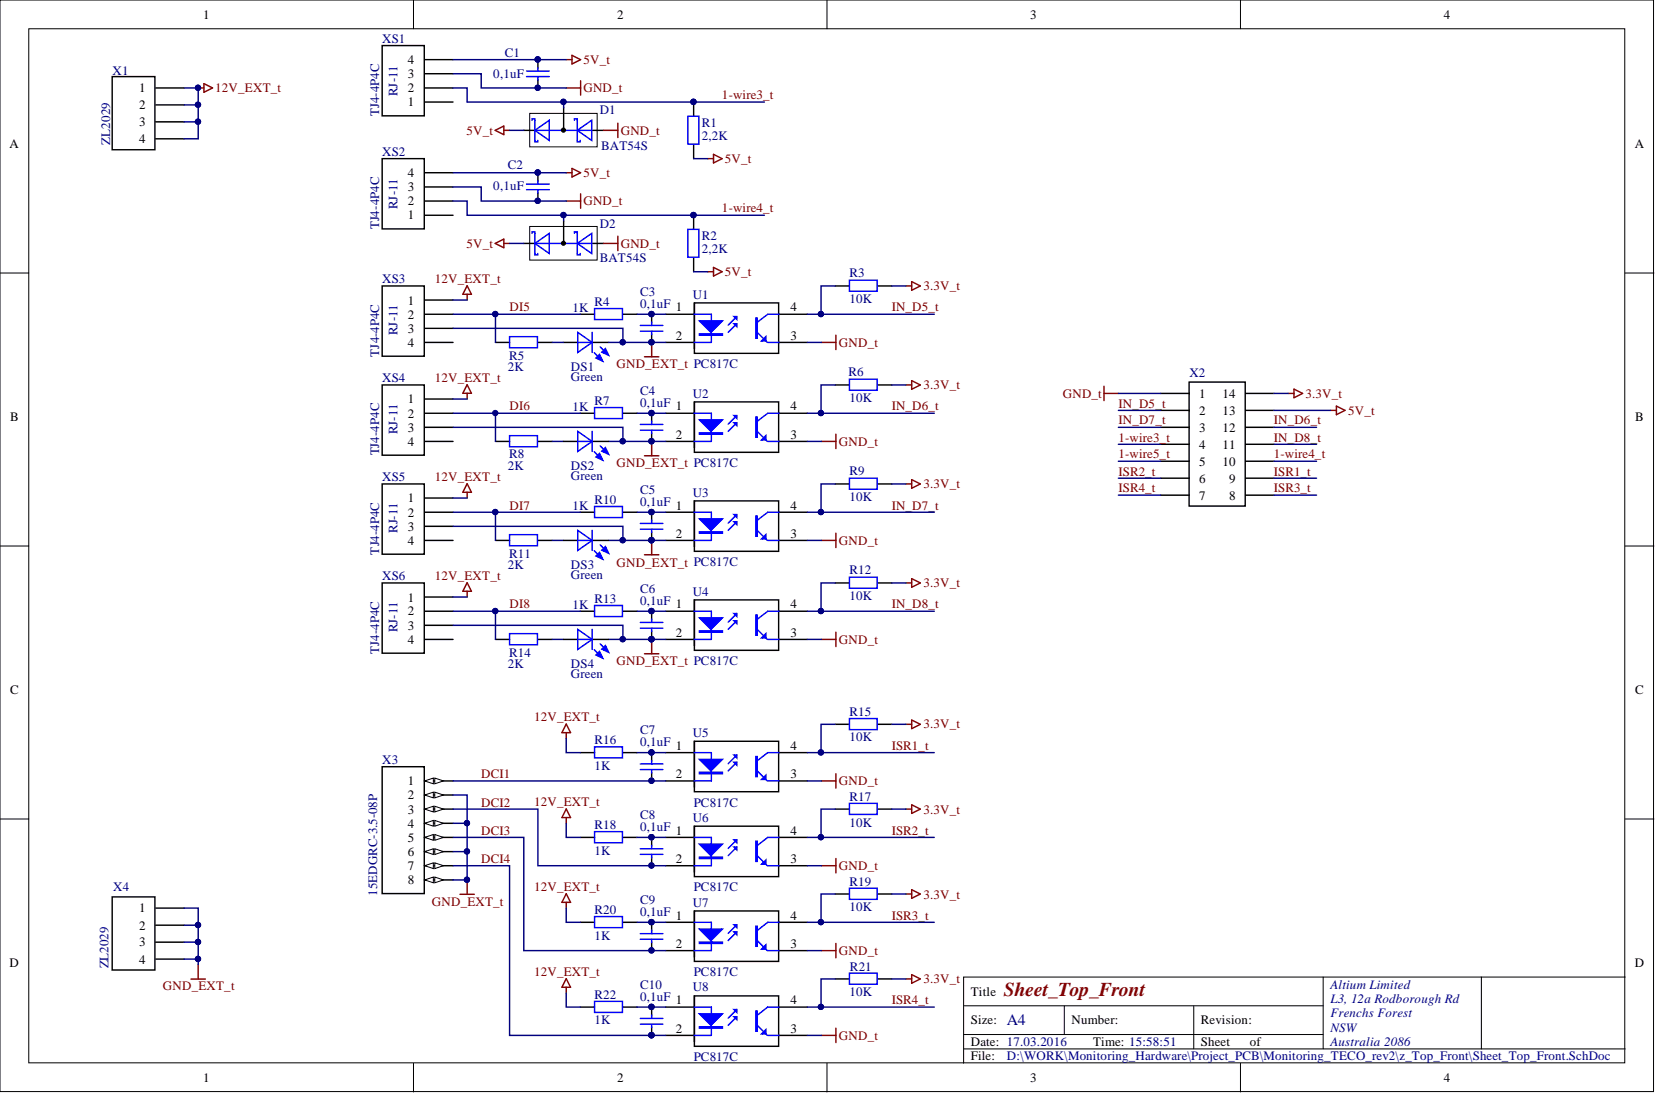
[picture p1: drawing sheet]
<svg xmlns="http://www.w3.org/2000/svg" width="292mm" height="193mm" viewBox="0 0 292 193" stroke-linecap="round" stroke-linejoin="round" font-family="sans-serif">
<defs><g id="words">
<text font-size="3.5" fill="#800000" x="177.1" y="175.6">Sheet_Top_Front</text>
<text font-size="2.8" fill="#000080" x="177.6" y="180.9">A4</text>
<g font-size="2.3">
<text x="35.9" y="3.3">1</text>
<text x="108.8" y="3.3">2</text>
<text x="181.7" y="3.3">3</text>
<text x="254.7" y="3.3">4</text>
<text x="72" y="11.3">4</text>
<text x="24.5" y="16.3">1</text>
<text x="72" y="16.3">2</text>
<text x="72" y="13.8">3</text>
<text x="24.5" y="19.3">2</text>
<text x="24.5" y="22.3">3</text>
<text x="72" y="18.8">1</text>
<text x="1.7" y="26.1">A</text>
<text x="24.5" y="25.3">4</text>
<text x="288.4" y="26.1">A</text>
<text x="72" y="33.7">3</text>
<text x="72" y="31.3">4</text>
<text x="72" y="38.7">1</text>
<text x="72" y="36.2">2</text>
<text x="72" y="53.7">1</text>
<text x="72" y="56.2">2</text>
<text x="72" y="58.7">3</text>
<text x="119.2" y="54.9">1</text>
<text x="119.2" y="59.9">2</text>
<text x="139.4" y="54.9">4</text>
<text x="139.4" y="59.9">3</text>
<text x="72" y="61.2">4</text>
<text x="72" y="71.1">1</text>
<text x="211.5" y="70.1">1</text>
<text x="215.6" y="70.1">14</text>
<text x="1.8" y="74.3">B</text>
<text x="72" y="73.7">2</text>
<text x="72" y="76.1">3</text>
<text x="119.2" y="72.4">1</text>
<text x="119.2" y="77.4">2</text>
<text x="139.4" y="72.4">4</text>
<text x="139.4" y="77.4">3</text>
<text x="211.5" y="73.2">2</text>
<text x="211.5" y="76.1">3</text>
<text x="215.6" y="76.1">12</text>
<text x="215.6" y="73.2">13</text>
<text x="288.4" y="74.3">B</text>
<text x="72" y="78.7">4</text>
<text x="211.5" y="79.2">4</text>
<text x="211.5" y="82.1">5</text>
<text x="215.6" y="82.1">10</text>
<text x="215.6" y="79.2">11</text>
<text x="72" y="88.6">1</text>
<text x="119.2" y="89.9">1</text>
<text x="139.4" y="89.9">4</text>
<text x="211.5" y="85.2">6</text>
<text x="211.5" y="88.1">7</text>
<text x="216.8" y="88.1">8</text>
<text x="216.8" y="85.2">9</text>
<text x="72" y="91.2">2</text>
<text x="72" y="93.6">3</text>
<text x="119.2" y="94.9">2</text>
<text x="139.4" y="94.9">3</text>
<text x="72" y="96.1">4</text>
<text x="72" y="106.1">1</text>
<text x="119.2" y="107.3">1</text>
<text x="139.4" y="107.3">4</text>
<text x="72" y="108.6">2</text>
<text x="72" y="111.1">3</text>
<text x="72" y="113.5">4</text>
<text x="119.2" y="112.3">2</text>
<text x="139.4" y="112.3">3</text>
<text x="1.8" y="122.4">C</text>
<text x="288.4" y="122.4">C</text>
<text x="119.2" y="132.2">1</text>
<text x="119.2" y="137.3">2</text>
<text x="139.4" y="132.2">4</text>
<text x="139.4" y="137.3">3</text>
<text x="72" y="138.6">1</text>
<text x="72" y="141">2</text>
<text x="72" y="143.5">3</text>
<text x="72" y="146">4</text>
<text x="72" y="148.5">5</text>
<text x="119.2" y="147.3">1</text>
<text x="139.4" y="147.3">4</text>
<text x="72" y="151">6</text>
<text x="72" y="153.5">7</text>
<text x="72" y="156">8</text>
<text x="119.2" y="152.2">2</text>
<text x="139.4" y="152.2">3</text>
<text x="24.5" y="160.9">1</text>
<text x="24.5" y="164">2</text>
<text x="24.5" y="166.9">3</text>
<text x="119.2" y="162.2">1</text>
<text x="119.2" y="167.2">2</text>
<text x="139.4" y="162.2">4</text>
<text x="139.4" y="167.2">3</text>
<text x="1.7" y="170.6">D</text>
<text x="24.5" y="170">4</text>
<text x="288.4" y="170.6">D</text>
<text x="119.2" y="177.2">1</text>
<text x="139.4" y="177.2">4</text>
<text x="171.2" y="175.6">Title</text>
<text x="119.2" y="182.1">2</text>
<text x="139.4" y="182.1">3</text>
<text x="171.2" y="180.7">Size:</text>
<text x="171.2" y="184.5">Date: 17.03.2016</text>
<text x="189" y="180.7">Number:</text>
<text x="192.8" y="184.5">Time: 15:58:51</text>
<text x="211.8" y="180.7">Revision:</text>
<text x="211.8" y="184.5">Sheet</text>
<text x="220.5" y="184.5">of</text>
<text x="35.9" y="190.8">1</text>
<text x="108.8" y="190.8">2</text>
<text x="171.2" y="187">File:</text>
<text x="181.7" y="190.8">3</text>
<text x="254.7" y="190.8">4</text>
</g>
<g font-size="2.3" fill="#000080">
<text x="67.4" y="7.5">XS1</text>
<text x="89" y="10">C1</text>
<text x="19.9" y="13.2">X1</text>
<text x="70.1" y="17" transform="rotate(-90 70.1 17)">RJ-11</text>
<text x="87" y="13.7">0,1uF</text>
<text x="66.9" y="20.5" transform="rotate(-90 66.9 20.5)">TJ4-4P4C</text>
<text x="105.8" y="20.1">D1</text>
<text x="123.8" y="22.4">R1</text>
<text x="19.4" y="25.5" transform="rotate(-90 19.4 25.5)">ZL2029</text>
<text x="67.4" y="27.5">XS2</text>
<text x="89.6" y="29.7">C2</text>
<text x="106" y="26.4">BAT54S</text>
<text x="123.8" y="24.7">2,2K</text>
<text x="87" y="33.5">0,1uF</text>
<text x="66.9" y="40.5" transform="rotate(-90 66.9 40.5)">TJ4-4P4C</text>
<text x="70.1" y="36.9" transform="rotate(-90 70.1 36.9)">RJ-11</text>
<text x="105.8" y="40.1">D2</text>
<text x="105.8" y="46.2">BAT54S</text>
<text x="123.8" y="44.7">2,2K</text>
<text x="123.8" y="42.4">R2</text>
<text x="67.4" y="49.9">XS3</text>
<text x="104.9" y="53.9">R4</text>
<text x="112.9" y="52.2">C3</text>
<text x="122.2" y="52.7">U1</text>
<text x="149.8" y="53.5">10K</text>
<text x="149.8" y="48.9">R3</text>
<text x="70.1" y="59.1" transform="rotate(-90 70.1 59.1)">RJ-11</text>
<text x="101" y="55.1">1K</text>
<text x="112.9" y="54.3">0,1uF</text>
<text x="66.9" y="62.9" transform="rotate(-90 66.9 62.9)">TJ4-4P4C</text>
<text x="89.6" y="65.5">2K</text>
<text x="89.8" y="63.4">R5</text>
<text x="100.7" y="65.4">DS1</text>
<text x="67.4" y="67.4">XS4</text>
<text x="100.7" y="67.2">Green</text>
<text x="104.9" y="71.4">R7</text>
<text x="112.9" y="71.7">0,1uF</text>
<text x="112.9" y="69.7">C4</text>
<text x="122.2" y="70.1">U2</text>
<text x="149.7" y="66.4">R6</text>
<text x="149.8" y="71">10K</text>
<text x="209.8" y="66.6">X2</text>
<text x="70.1" y="76.6" transform="rotate(-90 70.1 76.6)">RJ-11</text>
<text x="101" y="72.5">1K</text>
<text x="66.9" y="80.3" transform="rotate(-90 66.9 80.3)">TJ4-4P4C</text>
<text x="89.6" y="82.9">2K</text>
<text x="89.8" y="80.9">R8</text>
<text x="100.7" y="82.9">DS2</text>
<text x="149.8" y="83.8">R9</text>
<text x="67.4" y="84.8">XS5</text>
<text x="100.7" y="84.7">Green</text>
<text x="101" y="90">1K</text>
<text x="104.9" y="88.9">R10</text>
<text x="112.9" y="89.2">0,1uF</text>
<text x="112.9" y="87.1">C5</text>
<text x="122.2" y="87.6">U3</text>
<text x="149.8" y="88.4">10K</text>
<text x="70.1" y="94" transform="rotate(-90 70.1 94)">RJ-11</text>
<text x="66.9" y="97.8" transform="rotate(-90 66.9 97.8)">TJ4-4P4C</text>
<text x="89.6" y="100.4">2K</text>
<text x="89.8" y="98.3">R11</text>
<text x="100.7" y="100.4">DS3</text>
<text x="149.8" y="101.3">R12</text>
<text x="67.4" y="102.3">XS6</text>
<text x="100.7" y="102.1">Green</text>
<text x="101" y="107.5">1K</text>
<text x="104.9" y="106.3">R13</text>
<text x="112.9" y="106.7">0,1uF</text>
<text x="112.9" y="104.6">C6</text>
<text x="122.2" y="105.1">U4</text>
<text x="149.8" y="105.9">10K</text>
<text x="70.1" y="111.5" transform="rotate(-90 70.1 111.5)">RJ-11</text>
<text x="66.9" y="115.3" transform="rotate(-90 66.9 115.3)">TJ4-4P4C</text>
<text x="89.6" y="117.9">2K</text>
<text x="89.8" y="115.8">R14</text>
<text x="100.7" y="117.8">DS4</text>
<text x="100.7" y="119.5">Green</text>
<text x="104.9" y="131.2">R16</text>
<text x="112.9" y="131.6">0,1uF</text>
<text x="112.9" y="129.5">C7</text>
<text x="122.2" y="130">U5</text>
<text x="149.8" y="130.8">10K</text>
<text x="149.8" y="126.2">R15</text>
<text x="67.4" y="134.7">X3</text>
<text x="104.9" y="135.8">1K</text>
<text x="122.4" y="142.3">PC817C</text>
<text x="149.8" y="141.3">R17</text>
<text x="104.9" y="146.2">R18</text>
<text x="112.9" y="146.6">0,1uF</text>
<text x="112.9" y="144.5">C8</text>
<text x="122.2" y="145">U6</text>
<text x="149.8" y="145.8">10K</text>
<text x="104.9" y="150.8">1K</text>
<text x="20" y="157.2">X4</text>
<text x="66.6" y="158" transform="rotate(-90 66.6 158)">15EDGRC-3.5-08P</text>
<text x="104.9" y="161.2">R20</text>
<text x="112.9" y="161.5">0,1uF</text>
<text x="112.9" y="159.5">C9</text>
<text x="122.2" y="159.9">U7</text>
<text x="122.4" y="157.2">PC817C</text>
<text x="149.8" y="160.8">10K</text>
<text x="149.8" y="156.2">R19</text>
<text x="104.9" y="165.8">1K</text>
<text x="19.1" y="170.8" transform="rotate(-90 19.1 170.8)">ZL2029</text>
<text x="122.4" y="172.2">PC817C</text>
<text x="149.9" y="171.2">R21</text>
<text x="104.9" y="176.1">R22</text>
<text x="112.9" y="176.5">0,1uF</text>
<text x="112.9" y="174.5">C10</text>
<text x="122.2" y="174.9">U8</text>
<text x="149.8" y="175.7">10K</text>
<text x="234.7" y="174.4">Altium Limited</text>
<text x="234.7" y="176.9">L3, 12a Rodborough Rd</text>
<text x="234.7" y="179.4">Frenchs Forest</text>
<text x="104.9" y="180.7">1K</text>
<text x="234.7" y="182">NSW</text>
<text x="234.7" y="184.5">Australia 2086</text>
<text x="122.4" y="187.1">PC817C</text>
<text x="177.6" y="187">D:\WORK\Monitoring_Hardware\Project_PCB\Monitoring_TECO_rev2\z_Top_Front\Sheet_Top_Front.SchDoc</text>
</g>
<g font-size="2.3" fill="#800000">
<text x="102.9" y="11.3">5V_t</text>
<text x="38" y="16.3">12V_EXT_t</text>
<text x="102.9" y="16.3">GND_t</text>
<text x="127.4" y="17.5">1-wire3_t</text>
<text x="82.3" y="23.7">5V_t</text>
<text x="109.5" y="23.7">GND_t</text>
<text x="127.9" y="28.7">5V_t</text>
<text x="102.9" y="31.3">5V_t</text>
<text x="102.9" y="36.2">GND_t</text>
<text x="127.4" y="37.4">1-wire4_t</text>
<text x="82.3" y="43.7">5V_t</text>
<text x="109.5" y="43.7">GND_t</text>
<text x="76.7" y="49.9">12V_EXT_t</text>
<text x="127.9" y="48.7">5V_t</text>
<text x="162.9" y="51.2">3.3V_t</text>
<text x="89.9" y="54.9">DI5</text>
<text x="157.3" y="54.9">IN_D5_t</text>
<text x="108.7" y="65">GND_EXT_t PC817C</text>
<text x="148" y="61.2">GND_t</text>
<text x="76.7" y="67.3">12V_EXT_t</text>
<text x="162.9" y="68.7">3.3V_t</text>
<text x="187.5" y="70.1">GND_t</text>
<text x="197.3" y="71.9">IN_D5_t</text>
<text x="230.3" y="70.1">3.3V_t</text>
<text x="89.9" y="72.4">DI6</text>
<text x="157.3" y="72.4">IN_D6_t</text>
<text x="197.3" y="74.9">IN_D7_t</text>
<text x="197.3" y="77.9">1-wire3_t</text>
<text x="224.7" y="74.9">IN_D6_t</text>
<text x="224.7" y="77.9">IN_D8_t</text>
<text x="237.8" y="73.2">5V_t</text>
<text x="108.7" y="82.5">GND_EXT_t PC817C</text>
<text x="148" y="78.7">GND_t</text>
<text x="197.3" y="83.9">ISR2_t</text>
<text x="197.3" y="80.9">1-wire5_t</text>
<text x="224.7" y="83.9">ISR1_t</text>
<text x="224.7" y="80.9">1-wire4_t</text>
<text x="76.7" y="84.8">12V_EXT_t</text>
<text x="89.9" y="89.9">DI7</text>
<text x="157.3" y="89.9">IN_D7_t</text>
<text x="162.9" y="86.1">3.3V_t</text>
<text x="197.3" y="86.8">ISR4_t</text>
<text x="224.7" y="86.8">ISR3_t</text>
<text x="108.7" y="99.9">GND_EXT_t PC817C</text>
<text x="148" y="96.1">GND_t</text>
<text x="76.7" y="102.3">12V_EXT_t</text>
<text x="89.9" y="107.3">DI8</text>
<text x="157.3" y="107.3">IN_D8_t</text>
<text x="162.9" y="103.6">3.3V_t</text>
<text x="148" y="113.5">GND_t</text>
<text x="108.7" y="117.3">GND_EXT_t PC817C</text>
<text x="94.2" y="127.2">12V_EXT_t</text>
<text x="162.9" y="128.5">3.3V_t</text>
<text x="84.9" y="137.3">DCI1</text>
<text x="157.3" y="132.2">ISR1_t</text>
<text x="84.9" y="142.3">DCI2</text>
<text x="94.2" y="142.2">12V_EXT_t</text>
<text x="148" y="138.6">GND_t</text>
<text x="162.9" y="143.5">3.3V_t</text>
<text x="84.9" y="147.3">DCI3</text>
<text x="157.3" y="147.3">ISR2_t</text>
<text x="84.9" y="152.2">DCI4</text>
<text x="148" y="153.5">GND_t</text>
<text x="76.2" y="159.8">GND_EXT_t</text>
<text x="94.2" y="157.1">12V_EXT_t</text>
<text x="162.9" y="158.5">3.3V_t</text>
<text x="157.3" y="162.2">ISR3_t</text>
<text x="94.2" y="172.1">12V_EXT_t</text>
<text x="148" y="168.5">GND_t</text>
<text x="162.9" y="173.4">3.3V_t</text>
<text x="28.8" y="174.7">GND_EXT_t</text>
<text x="157.3" y="177.2">ISR4_t</text>
<text x="148" y="183.4">GND_t</text>
</g>
</g></defs>
<g fill="#fff" stroke="#000" stroke-width=".18">
<path d="M0 0h291.7v192.5h-291.7z"/>
<path d="M5.1 5.1h281.5v182.4h-281.5z"/>
</g>
<g fill="none" stroke="#000" stroke-width=".18">
<path d="M72.9 0v5.1M145.9 0v5.1M218.8 0v5.1M0 48.2h5.1M286.7 48.2h5M0 96.3h5.1M286.7 96.3h5M0 144.5h5.1M286.7 144.5h5M170 177.4h63.4M187.7 177.4v5.1M210.6 177.4v7.6"/>
<path d="M233.4 172.3v12.7M261.3 172.3h-91.3v15.2M286.7 172.3h-25.4v12.7M72.9 187.5v5.1M145.9 187.5v5.1M170 185h116.7M170 182.5h63.4M218.8 187.5v5.1"/>
</g>
<path d="M117.4 132.8h5M117.4 137.7h5M122.5 130.8h14.8v8.8h-14.8zM122.5 130.8v8.1M137.4 132.8h5M137.4 137.7h5" fill="none" stroke="#000" stroke-width=".25"/>
<path d="M130 134.5l-1.6 1.5M130 133.2l-1.6 1.5M133.6 136l1.7 1.7M135.4 137.7h2M137.4 132.8h-2l-1.8 1.4" fill="none" stroke="#00f" stroke-width=".25"/>
<path d="M123.4 133.9h4l-2 2.1z" fill="#00f"/>
<path d="M123.4 133.9h4l-2 2.1zM123.4 136.2h4v.3h-4zM123.4 136.4h4" fill="none" stroke="#00f" stroke-width=".25"/>
<path d="M129.5 133.2h.5v.5z" fill="#00f"/>
<path d="M129.5 133.2h.5v.5z" fill="none" stroke="#00f" stroke-width=".25"/>
<path d="M129.5 134.5h.5v.5z" fill="#00f"/>
<path d="M129.5 134.5h.5v.5zM133.3 133.4h.3v3.6h-.3zM133.4 133.4v3.6" fill="none" stroke="#00f" stroke-width=".25"/>
<path d="M134.3 137.5l.8-.8v.8z" fill="#00f"/>
<path d="M104.9 131.7h4.9v2h-4.9zM122.4 132.8h3.1v4.9h-3.1M134.3 137.5l.8-.8v.8zM149.8 126.7h4.9v2h-4.9zM130 149.4l-1.6 1.5M130 148.1l-1.6 1.6M133.6 150.9l1.7 1.8M135.4 152.7h2M137.4 147.7h-2l-1.8 1.5" fill="none" stroke="#00f" stroke-width=".25"/>
<path d="M102.4 132.8h2.5M109.9 132.8h2.5M147.3 127.8h2.5M154.8 127.8h2.5M117.4 147.7h5M117.4 152.7h5M122.5 145.7h14.8v8.9h-14.8zM122.5 145.7v8.1M137.4 147.7h5M137.4 152.7h5" fill="none" stroke="#000" stroke-width=".25"/>
<path d="M123.4 148.9h4l-2 2z" fill="#00f"/>
<path d="M123.4 148.9h4l-2 2zM123.4 151.2h4v.2h-4zM123.4 151.3h4" fill="none" stroke="#00f" stroke-width=".25"/>
<path d="M129.5 148.1h.5v.5z" fill="#00f"/>
<path d="M129.5 148.1h.5v.5z" fill="none" stroke="#00f" stroke-width=".25"/>
<path d="M129.5 149.4h.5v.5z" fill="#00f"/>
<path d="M129.5 149.4h.5v.5zM133.3 148.4h.3v3.5h-.3zM133.4 148.4v3.5" fill="none" stroke="#00f" stroke-width=".25"/>
<path d="M134.3 152.4l.8-.7v.7z" fill="#00f"/>
<path d="M104.9 146.7h4.9v1.9h-4.9zM122.4 147.7h3.1v5h-3.1M134.3 152.4l.8-.7v.7zM130 164.4l-1.6 1.5M130 163.1l-1.6 1.5M133.6 165.9l1.7 1.8M135.4 167.7h2M137.4 162.7h-2l-1.8 1.4" fill="none" stroke="#00f" stroke-width=".25"/>
<path d="M102.4 147.7h2.5M109.9 147.7h2.5M117.4 162.7h5M117.4 167.7h5M122.5 160.7h14.8v8.9h-14.8zM122.5 160.7v8.1M137.4 162.7h5M137.4 167.7h5" fill="none" stroke="#000" stroke-width=".25"/>
<path d="M123.4 163.9h4l-2 2z" fill="#00f"/>
<path d="M123.4 163.9h4l-2 2zM123.4 166.2h4v.2h-4zM123.4 166.3h4" fill="none" stroke="#00f" stroke-width=".25"/>
<path d="M129.5 163.1h.5v.5z" fill="#00f"/>
<path d="M129.5 163.1h.5v.5z" fill="none" stroke="#00f" stroke-width=".25"/>
<path d="M129.5 164.4h.5v.5z" fill="#00f"/>
<path d="M129.5 164.4h.5v.5zM133.3 163.4h.3v3.5h-.3zM133.4 163.4v3.5" fill="none" stroke="#00f" stroke-width=".25"/>
<path d="M134.3 167.4l.8-.7v.7z" fill="#00f"/>
<path d="M104.9 161.7h4.9v1.9h-4.9zM112.9 164.7h4M112.9 165.7h4M114.9 164.1v.6M114.9 165.7v.6M122.4 162.7h3.1v5h-3.1M130 179.3l-1.6 1.6M130 178.1l-1.6 1.5M134.3 167.4l.8-.7v.7zM137.4 177.6h-2l-1.8 1.5M133.6 180.9l1.7 1.7M135.4 182.6h2" fill="none" stroke="#00f" stroke-width=".25"/>
<path d="M102.4 162.7h2.5M109.9 162.7h2.5M114.9 162.7v1.5M114.9 166.2v1.5M117.4 177.6h5M122.5 175.7h14.8v8.9h-14.8zM122.5 175.7v8.1M137.4 177.6h5M117.4 182.6h5M137.4 182.6h5" fill="none" stroke="#000" stroke-width=".25"/>
<circle cx="114.9" cy="162.6" r=".47" fill="#000080" stroke="#000080" stroke-width=".18"/>
<path d="M123.4 178.8h4l-2 2.1z" fill="#00f"/>
<path d="M123.4 178.8h4l-2 2.1zM123.4 181.1h4v.3h-4zM123.4 181.2h4" fill="none" stroke="#00f" stroke-width=".25"/>
<path d="M129.5 178.1h.5v.5z" fill="#00f"/>
<path d="M129.5 178.1h.5v.5z" fill="none" stroke="#00f" stroke-width=".25"/>
<path d="M129.5 179.3h.5v.5z" fill="#00f"/>
<path d="M129.5 179.3h.5v.5zM133.3 178.3h.3v3.6h-.3zM133.4 178.3v3.6" fill="none" stroke="#00f" stroke-width=".25"/>
<path d="M134.3 182.4l.8-.8v.8z" fill="#00f"/>
<path d="M149.8 141.7h4.9v2h-4.9zM149.8 156.7h4.9v1.9h-4.9zM104.9 176.6h4.9v2h-4.9zM112.9 179.6h4M114.9 179.1v.5M122.4 177.6h3.1v5h-3.1M149.8 171.7h4.9v1.9h-4.9zM112.9 180.7h4M114.9 180.7v.5M134.3 182.4l.8-.8v.8z" fill="none" stroke="#00f" stroke-width=".25"/>
<path d="M67.4 135.2h7.4v22.4h-7.4zM74.9 137.7h5M147.3 142.7h2.5M147.3 157.7h2.5M154.8 142.7h2.5M154.8 157.7h2.5M102.4 177.6h2.5M109.9 177.6h2.5M114.9 177.6v1.6M147.3 172.7h2.5M154.8 172.7h2.5M114.9 181.1v1.5" fill="none" stroke="#000" stroke-width=".25"/>
<g fill="#000080" stroke="#000080" stroke-width=".18">
<circle cx="114.9" cy="182.6" r=".47"/>
<circle cx="114.9" cy="177.6" r=".47"/>
</g>
<path d="M159.8 127.8h1M160.8 127l1.5 .8-1.5 .7zM159.8 142.7h1M159.8 157.7h1M160.8 142l1.5 .7-1.5 .8zM160.8 156.9l1.5 .8-1.5 .8zM159.8 172.7h1M160.8 171.9l1.5 .8-1.5 .7z" fill="none" stroke="#800000" stroke-width=".25"/>
<path d="M74.9 137.7l1.5-.5v1.1z" fill="#fff"/>
<path d="M74.9 137.7l1.5-.5v1.1z" fill="none" stroke="#000" stroke-width=".18"/>
<path d="M76.7 137.2l1.5 .5-1.5 .6z" fill="#fff"/>
<path d="M76.7 137.2l1.5 .5-1.5 .6z" fill="none" stroke="#000" stroke-width=".18"/>
<path d="M74.9 140.2h5" fill="none" stroke="#000" stroke-width=".25"/>
<path d="M74.9 140.2l1.5-.5v1z" fill="#fff"/>
<path d="M74.9 140.2l1.5-.5v1z" fill="none" stroke="#000" stroke-width=".18"/>
<path d="M76.7 139.7l1.5 .5-1.5 .5z" fill="#fff"/>
<path d="M76.7 139.7l1.5 .5-1.5 .5z" fill="none" stroke="#000" stroke-width=".18"/>
<path d="M74.9 142.7h5" fill="none" stroke="#000" stroke-width=".25"/>
<path d="M74.9 142.7l1.5-.5v1z" fill="#fff"/>
<path d="M74.9 142.7l1.5-.5v1z" fill="none" stroke="#000" stroke-width=".18"/>
<path d="M76.7 142.2l1.5 .5-1.5 .5z" fill="#fff"/>
<path d="M76.7 142.2l1.5 .5-1.5 .5z" fill="none" stroke="#000" stroke-width=".18"/>
<path d="M74.9 145.2h5" fill="none" stroke="#000" stroke-width=".25"/>
<path d="M74.9 145.2l1.5-.5v1z" fill="#fff"/>
<path d="M74.9 145.2l1.5-.5v1z" fill="none" stroke="#000" stroke-width=".18"/>
<path d="M76.7 144.7l1.5 .5-1.5 .5z" fill="#fff"/>
<path d="M76.7 144.7l1.5 .5-1.5 .5z" fill="none" stroke="#000" stroke-width=".18"/>
<path d="M74.9 147.7h5" fill="none" stroke="#000" stroke-width=".25"/>
<path d="M74.9 147.7l1.5-.5v1z" fill="#fff"/>
<path d="M74.9 147.7l1.5-.5v1z" fill="none" stroke="#000" stroke-width=".18"/>
<path d="M76.7 147.2l1.5 .5-1.5 .5z" fill="#fff"/>
<path d="M76.7 147.2l1.5 .5-1.5 .5z" fill="none" stroke="#000" stroke-width=".18"/>
<path d="M74.9 150.2h5" fill="none" stroke="#000" stroke-width=".25"/>
<path d="M74.9 150.2l1.5-.5v1z" fill="#fff"/>
<path d="M74.9 150.2l1.5-.5v1z" fill="none" stroke="#000" stroke-width=".18"/>
<path d="M76.7 149.7l1.5 .5-1.5 .5z" fill="#fff"/>
<path d="M76.7 149.7l1.5 .5-1.5 .5z" fill="none" stroke="#000" stroke-width=".18"/>
<path d="M74.9 152.7h5" fill="none" stroke="#000" stroke-width=".25"/>
<path d="M74.9 152.7l1.5-.5v1z" fill="#fff"/>
<path d="M74.9 152.7l1.5-.5v1z" fill="none" stroke="#000" stroke-width=".18"/>
<path d="M76.7 152.2l1.5 .5-1.5 .5z" fill="#fff"/>
<path d="M76.7 152.2l1.5 .5-1.5 .5z" fill="none" stroke="#000" stroke-width=".18"/>
<path d="M74.9 155.2h5" fill="none" stroke="#000" stroke-width=".25"/>
<path d="M74.9 155.2l1.5-.5v1z" fill="#fff"/>
<path d="M74.9 155.2l1.5-.5v1z" fill="none" stroke="#000" stroke-width=".18"/>
<path d="M76.7 154.7l1.5 .5-1.5 .5z" fill="#fff"/>
<path d="M76.7 154.7l1.5 .5-1.5 .5z" fill="none" stroke="#000" stroke-width=".18"/>
<path d="M117.4 55.4h5M122.5 53.4h14.8v8.9h-14.8zM122.5 53.4v8.1M137.4 55.4h5M117.4 60.4h5M137.4 60.4h5" fill="none" stroke="#000" stroke-width=".25"/>
<path d="M130 57.1l-1.6 1.5M130 55.8l-1.6 1.6M133.6 58.6l1.7 1.8M137.4 55.4h-2l-1.8 1.5M135.4 60.4h2" fill="none" stroke="#00f" stroke-width=".25"/>
<path d="M123.4 56.6h4l-2 2z" fill="#00f"/>
<path d="M123.4 56.6h4l-2 2zM123.4 58.9h4v.2h-4zM123.4 59h4" fill="none" stroke="#00f" stroke-width=".25"/>
<path d="M129.5 55.8h.5v.5z" fill="#00f"/>
<path d="M129.5 55.8h.5v.5z" fill="none" stroke="#00f" stroke-width=".25"/>
<path d="M129.5 57.1h.5v.5z" fill="#00f"/>
<path d="M129.5 57.1h.5v.5zM133.3 56.1h.3v3.5h-.3zM133.4 56.1v3.5" fill="none" stroke="#00f" stroke-width=".25"/>
<path d="M134.3 60.1l.8-.7v.7z" fill="#00f"/>
<path d="M122.4 55.4h3.1v5h-3.1M149.8 49.4h4.9v2h-4.9zM130 74.6l-1.6 1.5M130 73.3l-1.6 1.5M133.6 76.1l1.7 1.8M134.3 60.1l.8-.7v.7zM135.4 77.9h2M137.4 72.9h-2l-1.8 1.4" fill="none" stroke="#00f" stroke-width=".25"/>
<path d="M147.4 59.1v2.6M159.8 50.4h1M160.8 49.7l1.5 .7-1.5 .8zM144.9 60.4h2.5" fill="none" stroke="#800000" stroke-width=".25"/>
<path d="M147.3 50.4h2.5M154.8 50.4h2.5M117.4 72.9h5M117.4 77.9h5M122.5 70.9h14.8v8.9h-14.8zM122.5 70.9v8.1M137.4 72.9h5M137.4 77.9h5" fill="none" stroke="#000" stroke-width=".25"/>
<path d="M123.4 74.1h4l-2 2z" fill="#00f"/>
<path d="M123.4 74.1h4l-2 2zM123.4 76.3h4v.3h-4zM123.4 76.5h4" fill="none" stroke="#00f" stroke-width=".25"/>
<path d="M129.5 73.3h.5v.5z" fill="#00f"/>
<path d="M129.5 73.3h.5v.5z" fill="none" stroke="#00f" stroke-width=".25"/>
<path d="M129.5 74.6h.5v.5z" fill="#00f"/>
<path d="M129.5 74.6h.5v.5zM133.3 73.6h.3v3.5h-.3zM133.4 73.6v3.5" fill="none" stroke="#00f" stroke-width=".25"/>
<path d="M134.3 77.6l.8-.8v.8z" fill="#00f"/>
<path d="M122.4 72.9h3.1v5h-3.1M134.3 77.6l.8-.8v.8zM149.8 66.9h4.9v1.9h-4.9zM130 92l-1.6 1.5M130 90.8l-1.6 1.5M133.6 93.5l1.7 1.8M135.4 95.3h2M137.4 90.4h-2l-1.8 1.4" fill="none" stroke="#00f" stroke-width=".25"/>
<path d="M144.9 77.9h2.5M147.4 76.6v2.5" fill="none" stroke="#800000" stroke-width=".25"/>
<path d="M147.3 67.9h2.5M154.8 67.9h2.5M117.4 90.4h5M117.4 95.3h5M122.5 88.4h14.8v8.8h-14.8zM122.5 88.4v8.1M137.4 90.4h5M137.4 95.3h5" fill="none" stroke="#000" stroke-width=".25"/>
<path d="M123.4 91.5h4l-2 2z" fill="#00f"/>
<path d="M123.4 91.5h4l-2 2zM123.4 93.8h4v.3h-4zM123.4 93.9h4" fill="none" stroke="#00f" stroke-width=".25"/>
<path d="M129.5 90.8h.5v.5z" fill="#00f"/>
<path d="M129.5 90.8h.5v.5z" fill="none" stroke="#00f" stroke-width=".25"/>
<path d="M129.5 92h.5v.5z" fill="#00f"/>
<path d="M129.5 92h.5v.5zM133.3 91h.3v3.6h-.3zM133.4 91v3.6" fill="none" stroke="#00f" stroke-width=".25"/>
<path d="M134.3 95.1l.8-.8v.8z" fill="#00f"/>
<path d="M122.4 90.4h3.1v4.9h-3.1M134.3 95.1l.8-.8v.8zM149.8 84.3h4.9v2h-4.9zM130 109.5l-1.6 1.5M130 108.2l-1.6 1.5M133.6 111l1.7 1.8M135.4 112.8h2M137.4 107.8h-2l-1.8 1.4" fill="none" stroke="#00f" stroke-width=".25"/>
<path d="M147.3 85.4h2.5M154.8 85.4h2.5M117.4 107.8h5M117.4 112.8h5M122.5 105.8h14.8v8.9h-14.8zM122.5 105.8v8.1M137.4 107.8h5M137.4 112.8h5" fill="none" stroke="#000" stroke-width=".25"/>
<path d="M123.4 109h4l-2 2z" fill="#00f"/>
<path d="M123.4 109h4l-2 2zM123.4 111.3h4v.2h-4zM123.4 111.4h4" fill="none" stroke="#00f" stroke-width=".25"/>
<path d="M129.5 108.2h.5v.5z" fill="#00f"/>
<path d="M129.5 108.2h.5v.5z" fill="none" stroke="#00f" stroke-width=".25"/>
<path d="M129.5 109.5h.5v.5z" fill="#00f"/>
<path d="M129.5 109.5h.5v.5zM133.3 108.5h.3v3.5h-.3zM133.4 108.5v3.5" fill="none" stroke="#00f" stroke-width=".25"/>
<path d="M134.3 112.5l.8-.7v.7z" fill="#00f"/>
<g fill="none" stroke="#00f" stroke-width=".25">
<path d="M92.9 12.5h4M92.9 13.5h4M94.9 11.9v.6M94.9 13.5v.6M92.9 32.5h4M92.9 33.5h4M93.8 21.2v-.2h.5v4h.6v-.2M94.3 23l2.6-1.8v3.6zM94.3 23h10.1M94.9 31.9v.6M94.9 33.5v.6M101.3 21.2v-.2h.5v4h.5v-.2"/>
<path d="M101.8 23l2.6-1.8v3.6zM121.3 20.5h2v4.9h-2zM93.8 41.2v-.3h.5v4.1h.6v-.3M94.3 42.9l2.6-1.7v3.5zM94.3 42.9h10.1M101.3 41.2v-.3h.5v4.1h.5v-.3M101.8 42.9l2.6-1.7v3.5zM104.9 54.4h4.9v2h-4.9zM112.9 57.4h4M112.9 58.4h4M114.9 56.8v.6M114.9 58.4v.6"/>
<path d="M121.3 40.5h2v4.9h-2zM104.8 62.2l1.3 1.3M104.9 71.9h4.9v1.9h-4.9zM112.9 74.9h4M112.9 75.9h4M114.9 74.3v.6M114.9 75.9v.6M104.9 89.3h4.9v2h-4.9zM112.9 92.3h4M112.9 93.3h4M114.9 91.7v.6M114.9 93.3v.6"/>
<path d="M104.9 106.8h4.9v2h-4.9zM112.9 109.8h4M112.9 110.8h4M114.9 109.2v.6M114.9 110.8v.6M122.4 107.8h3.1v5h-3.1M134.3 112.5l.8-.7v.7zM149.8 101.8h4.9v2h-4.9zM112.9 134.8h4M112.9 135.7h4M114.9 134.1v.7M114.9 135.7v.7"/>
<path d="M112.9 149.7h4M112.9 150.7h4M114.9 149.1v.6M114.9 150.7v.6"/>
</g>
<g fill="none" stroke="#000" stroke-width=".25">
<path d="M19.8 13.5h7.5v12.9h-7.5zM27.5 15.5h5M27.5 18.5h5M67.4 8h7.4v12.4h-7.4zM74.9 15.5h5M74.9 18h5M74.9 13h5M74.9 10.5h5M94.9 10.5v1.5M94.9 14v1.5M99.4 19v4M122.4 18v2.5"/>
<path d="M27.5 21.5h5M27.5 24.5h5M67.4 28h7.4v12.4h-7.4zM74.9 38h5M74.9 35.5h5M74.9 33h5M74.9 30.5h5M92.4 23h2M94.9 30.5v1.5M94.9 34v1.5M99.4 39v3.9M104.4 23h2"/>
<path d="M122.4 25.5v2.5M122.4 38v2.5M67.4 50.4h7.4v12.4h-7.4zM74.9 55.4h5M74.9 52.9h5M74.9 57.9h5M92.4 42.9h2M102.4 55.4h2.5M104.4 42.9h2M109.9 55.4h2.5M114.9 55.4v1.5M114.9 58.9v1.5"/>
<path d="M122.4 45.4v2.5M67.4 67.9h7.4v12.4h-7.4zM74.9 60.4h5M74.9 72.9h5M74.9 70.4h5M74.9 75.4h5M74.9 77.9h5M102.4 72.9h2.5M109.9 72.9h2.5M114.9 72.9v1.5M114.9 76.4v1.5M204.8 75.4h4.9"/>
<path d="M204.8 69.4h4.9M204.8 72.4h4.9M204.8 78.4h4.9M209.7 67.4h9.9v21.9h-9.9zM219.7 75.4h5M219.7 69.4h5M219.7 72.4h5M219.7 78.4h5M67.4 85.4h7.4v12.4h-7.4zM74.9 90.4h5M74.9 87.8h5M74.9 92.8h5"/>
<path d="M74.9 95.3h5M102.4 90.4h2.5M109.9 90.4h2.5M114.9 90.4v1.5M114.9 93.8v1.5M204.8 81.4h4.9M204.8 84.3h4.9M204.8 87.3h4.9M219.7 81.4h5M219.7 84.3h5M219.7 87.3h5M67.4 102.8h7.4v12.4h-7.4z"/>
<path d="M74.9 107.8h5M74.9 105.3h5M74.9 110.3h5M74.9 112.8h5M102.4 107.8h2.5M109.9 107.8h2.5M114.9 107.8v1.5M114.9 111.3v1.5M147.3 102.8h2.5M154.8 102.8h2.5M114.9 132.8v1.5M114.9 136.3v1.4"/>
<path d="M19.8 158.2h7.5v12.9h-7.5zM114.9 147.7v1.5M114.9 151.2v1.5M27.5 160.2h5M27.5 163.2h5M27.5 166.2h5M27.5 169.2h5"/>
</g>
<g fill="#000080" stroke="#000080" stroke-width=".18">
<circle cx="114.9" cy="55.4" r=".47"/>
<circle cx="34.9" cy="15.5" r=".47"/>
<circle cx="82.4" cy="155.2" r=".47"/>
<circle cx="114.9" cy="60.4" r=".47"/>
<circle cx="114.9" cy="77.8" r=".47"/>
<circle cx="114.9" cy="95.3" r=".47"/>
<circle cx="114.9" cy="112.7" r=".47"/>
<circle cx="94.8" cy="10.5" r=".47"/>
<circle cx="122.3" cy="18" r=".47"/>
<circle cx="94.8" cy="30.4" r=".47"/>
<circle cx="122.3" cy="37.9" r=".47"/>
<circle cx="114.9" cy="72.9" r=".47"/>
<circle cx="114.9" cy="90.3" r=".47"/>
<circle cx="114.9" cy="107.8" r=".47"/>
<circle cx="114.9" cy="132.7" r=".47"/>
<circle cx="114.9" cy="147.7" r=".47"/>
</g>
<g fill="none" stroke="#800000" stroke-width=".25">
<path d="M35 15.5h1M36 14.8l1.5 .7-1.5 .8zM99.9 15.5h2.5M99.9 10.5h1M100.9 9.8l1.5 .7-1.5 .8zM102.4 14.2v2.6M87.3 23l1.6-.8v1.6zM88.9 23h1M99.9 30.5h1M99.9 35.5h2.5M100.9 29.7l1.5 .8-1.5 .7zM102.4 34.2v2.5"/>
<path d="M106.4 23h2.6M109 21.7v2.6M124.8 28h1.1M125.9 27.2l1.5 .8-1.5 .7zM82.4 51.9v1M82.4 50.4l.8 1.5h-1.6zM87.3 42.9l1.6-.7v1.5zM88.9 42.9h1M106.4 42.9h2.6M109 41.7v2.5M124.8 47.9h1.1M125.9 47.2l1.5 .7-1.5 .8z"/>
<path d="M113.7 62.9h2.5M114.9 60.4v2.5M114.9 77.9v2.5M159.8 67.9h1M160.8 67.1l1.5 .8-1.5 .8zM194.7 68.1v2.6M194.7 69.4h2.6M227.2 69.4h1M228.2 68.6l1.6 .8-1.6 .8zM234.7 72.4h1M235.7 71.6l1.5 .8-1.5 .7zM113.7 80.4h2.5"/>
<path d="M113.7 97.9h2.5M114.9 95.3v2.6M144.9 95.3h2.5M147.4 94.1v2.5M159.8 85.4h1M160.8 84.6l1.5 .8-1.5 .7zM113.7 115.3h2.5M114.9 112.8v2.5M144.9 112.8h2.5M147.4 111.5v2.6M159.8 102.8h1M160.8 102.1l1.5 .7-1.5 .8z"/>
<path d="M99.9 127.7l.7 1.5h-1.5zM99.9 129.2v1M144.9 137.7h2.5M147.4 136.5v2.5M81.1 157.7h2.6M82.4 155.2v2.5M99.9 144.2v1M99.9 159.2v1M99.9 142.7l.7 1.5h-1.5zM99.9 157.6l.7 1.6h-1.5zM144.9 152.7h2.5M147.4 151.4v2.6"/>
<path d="M33.7 172.7h2.5M35 170.2v2.5M99.9 174.1v1.1M99.9 172.6l.7 1.5h-1.5zM144.9 167.7h2.5M147.4 166.4v2.5M144.9 182.6h2.5M147.4 181.4v2.5"/>
</g>
<path d="M93.4 20h11.9v5.9h-11.9zM93.4 39.9h11.9v6h-11.9z" fill="none" stroke="#000" stroke-width=".18"/>
<g fill="#000" stroke="#000" stroke-width=".18">
<circle cx="99.4" cy="23" r=".37"/>
<circle cx="99.4" cy="42.9" r=".36"/>
</g>
<path d="M105.1 63.2l.7-.7 .6 1.3z" fill="#00f"/>
<path d="M105.1 63.2l.7-.7 .6 1.3z" fill="none" stroke="#00f" stroke-width=".18"/>
<path d="M99.4 60.4h2.5M104.4 60.4h3" fill="none" stroke="#000" stroke-width=".25"/>
<path d="M101.9 58.6l2.5 1.8-2.5 1.8zM104.4 58.6v3.6M101.9 60.4h2.5M105.9 61.2l1.3 1.3" fill="none" stroke="#00f" stroke-width=".25"/>
<path d="M106.1 62.1l.7-.7 .6 1.4z" fill="#00f"/>
<path d="M106.1 62.1l.7-.7 .6 1.4z" fill="none" stroke="#00f" stroke-width=".18"/>
<path d="M87.4 60.4h2.5M87.4 77.9h2.5M94.9 60.4h2.5M94.9 77.9h2.5M87.4 95.3h2.5M94.9 95.3h2.5M87.4 112.8h2.5M94.9 112.8h2.5" fill="none" stroke="#000" stroke-width=".25"/>
<path d="M89.9 59.4h4.9v1.9h-4.9zM89.9 76.8h4.9v2h-4.9zM104.8 79.7l1.3 1.3M89.9 94.3h4.9v2h-4.9zM89.9 111.8h4.9v1.9h-4.9z" fill="none" stroke="#00f" stroke-width=".25"/>
<g fill="none" stroke="#000080" stroke-width=".25">
<path d="M32.5 15.5h2.5v3h-2.5M35 18.5v3M79.9 10.5h20M79.9 13h5v2.5h15M79.9 15.5h2.5v2.5h17v1M99.4 18h35.4M32.5 21.5h2.5v3h-2.5M79.9 30.5h20M79.9 33h5v2.5h15M79.9 35.5h2.5v2.5h17M89.9 23h2.5M122.4 28h2.4"/>
<path d="M134.8 38h-35.4v1M79.9 57.9h30v2.5h7.5M79.9 55.4h22.5M79.9 52.9h2.5M87.4 55.4v5M89.9 42.9h2.5M112.4 55.4h5M122.4 47.9h2.4M142.4 55.4h22.4M147.3 50.4h-2.5v5M157.3 50.4h2.5M79.9 75.4h30v2.5h7.5"/>
<path d="M79.9 72.9h22.5M79.9 70.4h2.5M87.4 72.9v5M97.4 60.4h2M97.4 77.9h2M107.4 60.4h2.5M107.4 77.9h2.5M112.4 72.9h5M114.9 60.4h.1M142.4 72.9h22.4M142.4 60.4h2.5M142.4 77.9h2.5"/>
<path d="M147.3 67.9h-2.5v5M157.3 67.9h2.5M197.3 75.4h7.5M197.3 78.4h7.5M197.3 72.4h7.5M197.3 69.4h7.5M224.7 75.4h7.5M224.7 78.4h7.5M224.7 72.4h10M224.7 69.4h2.5M79.9 92.8h30v2.5h7.5M79.9 90.4h22.5"/>
<path d="M79.9 87.8h2.5M87.4 90.4v4.9M97.4 95.3h2M107.4 95.3h2.5M112.4 90.4h5M142.4 90.4h22.4M142.4 95.3h2.5M147.3 85.4h-2.5v5M157.3 85.4h2.5M197.3 81.4h7.5M197.3 84.3h7.5M197.3 87.3h7.5"/>
<path d="M224.7 81.4h7.5M224.7 84.3h7.5M224.7 87.3h7.5M79.9 110.3h30v2.5h7.5M79.9 107.8h22.5M79.9 105.3h2.5M87.4 107.8v5M97.4 112.8h2M107.4 112.8h2.5M112.4 107.8h5M142.4 107.8h22.4M142.4 112.8h2.5"/>
<path d="M147.3 102.8h-2.5v5M157.3 102.8h2.5M79.9 137.7h37.5M99.9 130.2v2.6h2.5M112.4 132.8h5M142.4 132.8h22.4M142.4 137.7h2.5M147.3 127.8h-2.5v5M157.3 127.8h2.5M79.9 147.7h12.5v20h25M79.9 152.7h10v29.9h27.5M79.9 140.2h2.5v15h-2.5"/>
<path d="M79.9 142.7h15v10h22.5M79.9 145.2h2.5M79.9 150.2h2.5M99.9 145.2v2.5h2.5M112.4 147.7h5M142.4 147.7h22.4M142.4 152.7h2.5M147.3 142.7h-2.5v5M147.3 157.7h-2.5v5M157.3 142.7h2.5M157.3 157.7h2.5M32.5 169.2h2.5v1"/>
<path d="M32.5 160.2h2.5v3h-2.5M35 163.2v3h-2.5M35 166.2v3M99.9 160.2v2.5h2.5M99.9 175.2v2.4h2.5M112.4 162.7h5M112.4 177.6h5M114.9 167.7h.1M142.4 177.6h22.4M142.4 162.7h22.4M142.4 167.7h2.5M147.3 172.7h-2.5v4.9"/>
<path d="M157.3 172.7h2.5M142.4 182.6h2.5"/>
</g>
<g fill="#000080" stroke="#000080" stroke-width=".18">
<circle cx="114.9" cy="132.7" r=".47"/>
<circle cx="144.8" cy="132.7" r=".47"/>
<circle cx="114.9" cy="147.7" r=".47"/>
<circle cx="144.8" cy="147.7" r=".47"/>
<circle cx="114.9" cy="162.6" r=".47"/>
<circle cx="144.8" cy="162.6" r=".47"/>
<circle cx="114.9" cy="177.6" r=".47"/>
<circle cx="144.8" cy="177.6" r=".47"/>
<circle cx="82.4" cy="145.2" r=".47"/>
<circle cx="82.4" cy="150.2" r=".47"/>
<circle cx="114.9" cy="167.6" r=".47"/>
<circle cx="114.9" cy="182.6" r=".47"/>
<circle cx="144.8" cy="55.4" r=".47"/>
<circle cx="144.8" cy="72.9" r=".47"/>
<circle cx="144.8" cy="90.3" r=".47"/>
<circle cx="144.8" cy="107.8" r=".47"/>
<circle cx="114.9" cy="55.4" r=".47"/>
<circle cx="114.9" cy="60.4" r=".47"/>
<circle cx="114.9" cy="72.9" r=".47"/>
<circle cx="114.9" cy="90.3" r=".47"/>
<circle cx="114.9" cy="95.3" r=".47"/>
<circle cx="109.8" cy="95.3" r=".47"/>
<circle cx="114.9" cy="107.8" r=".47"/>
<circle cx="114.9" cy="112.7" r=".47"/>
<circle cx="109.8" cy="112.7" r=".47"/>
<circle cx="109.8" cy="60.4" r=".47"/>
<circle cx="34.9" cy="21.5" r=".47"/>
<circle cx="34.9" cy="18.5" r=".47"/>
<circle cx="34.9" cy="15.5" r=".47"/>
<circle cx="34.9" cy="169.1" r=".47"/>
<circle cx="34.9" cy="166.1" r=".47"/>
<circle cx="34.9" cy="163.2" r=".47"/>
<circle cx="82.4" cy="155.2" r=".47"/>
<circle cx="94.8" cy="10.5" r=".47"/>
<circle cx="94.8" cy="15.5" r=".47"/>
<circle cx="94.8" cy="30.4" r=".47"/>
<circle cx="94.8" cy="35.4" r=".47"/>
<circle cx="99.4" cy="18" r=".47"/>
<circle cx="114.9" cy="137.7" r=".47"/>
<circle cx="114.9" cy="77.8" r=".47"/>
<circle cx="114.9" cy="152.7" r=".47"/>
<circle cx="87.4" cy="55.4" r=".47"/>
<circle cx="109.8" cy="77.8" r=".47"/>
<circle cx="87.4" cy="72.9" r=".47"/>
<circle cx="87.4" cy="90.3" r=".47"/>
<circle cx="87.4" cy="107.8" r=".47"/>
<circle cx="122.3" cy="18" r=".47"/>
<circle cx="99.4" cy="37.9" r=".47"/>
<circle cx="122.3" cy="37.9" r=".47"/>
</g>
<path d="M82.4 67.9l.8 1.5h-1.6zM82.4 69.4v1M82.4 86.8v1M82.4 85.3l.8 1.5h-1.6zM82.4 104.3v1M82.4 102.8l.8 1.5h-1.6z" fill="none" stroke="#800000" stroke-width=".25"/>
<path d="M105.1 80.6l.7-.7 .6 1.4z" fill="#00f"/>
<path d="M105.1 80.6l.7-.7 .6 1.4z" fill="none" stroke="#00f" stroke-width=".18"/>
<path d="M99.4 77.9h2.5M104.4 77.9h3" fill="none" stroke="#000" stroke-width=".25"/>
<path d="M101.9 76.1l2.5 1.8-2.5 1.7zM101.9 77.9h2.5M104.4 76.1v3.5M105.9 78.6l1.3 1.3" fill="none" stroke="#00f" stroke-width=".25"/>
<path d="M106.1 79.6l.7-.7 .6 1.3z" fill="#00f"/>
<path d="M106.1 79.6l.7-.7 .6 1.3z" fill="none" stroke="#00f" stroke-width=".18"/>
<path d="M104.8 97.1l1.3 1.3" fill="none" stroke="#00f" stroke-width=".25"/>
<path d="M105.1 98.1l.7-.7 .6 1.3z" fill="#00f"/>
<path d="M105.1 98.1l.7-.7 .6 1.3z" fill="none" stroke="#00f" stroke-width=".18"/>
<path d="M99.4 95.3h2.5M104.4 95.3h3" fill="none" stroke="#000" stroke-width=".25"/>
<path d="M101.9 93.5l2.5 1.8-2.5 1.8zM101.9 95.3h2.5M104.4 93.5v3.6M105.9 96.1l1.3 1.3" fill="none" stroke="#00f" stroke-width=".25"/>
<path d="M106.1 97l.7-.7 .6 1.4z" fill="#00f"/>
<path d="M106.1 97l.7-.7 .6 1.4z" fill="none" stroke="#00f" stroke-width=".18"/>
<path d="M104.8 114.6l1.3 1.3" fill="none" stroke="#00f" stroke-width=".25"/>
<path d="M105.1 115.5l.7-.7 .6 1.4z" fill="#00f"/>
<path d="M105.1 115.5l.7-.7 .6 1.4z" fill="none" stroke="#00f" stroke-width=".18"/>
<path d="M99.4 112.8h2.5M104.4 112.8h3" fill="none" stroke="#000" stroke-width=".25"/>
<path d="M101.9 111l2.5 1.8-2.5 1.8zM101.9 112.8h2.5M104.4 111v3.6M105.9 113.6l1.3 1.3" fill="none" stroke="#00f" stroke-width=".25"/>
<path d="M106.1 114.5l.7-.7 .6 1.3z" fill="#00f"/>
<path d="M106.1 114.5l.7-.7 .6 1.3z" fill="none" stroke="#00f" stroke-width=".18"/>
<use href="#words"/>
</svg>
